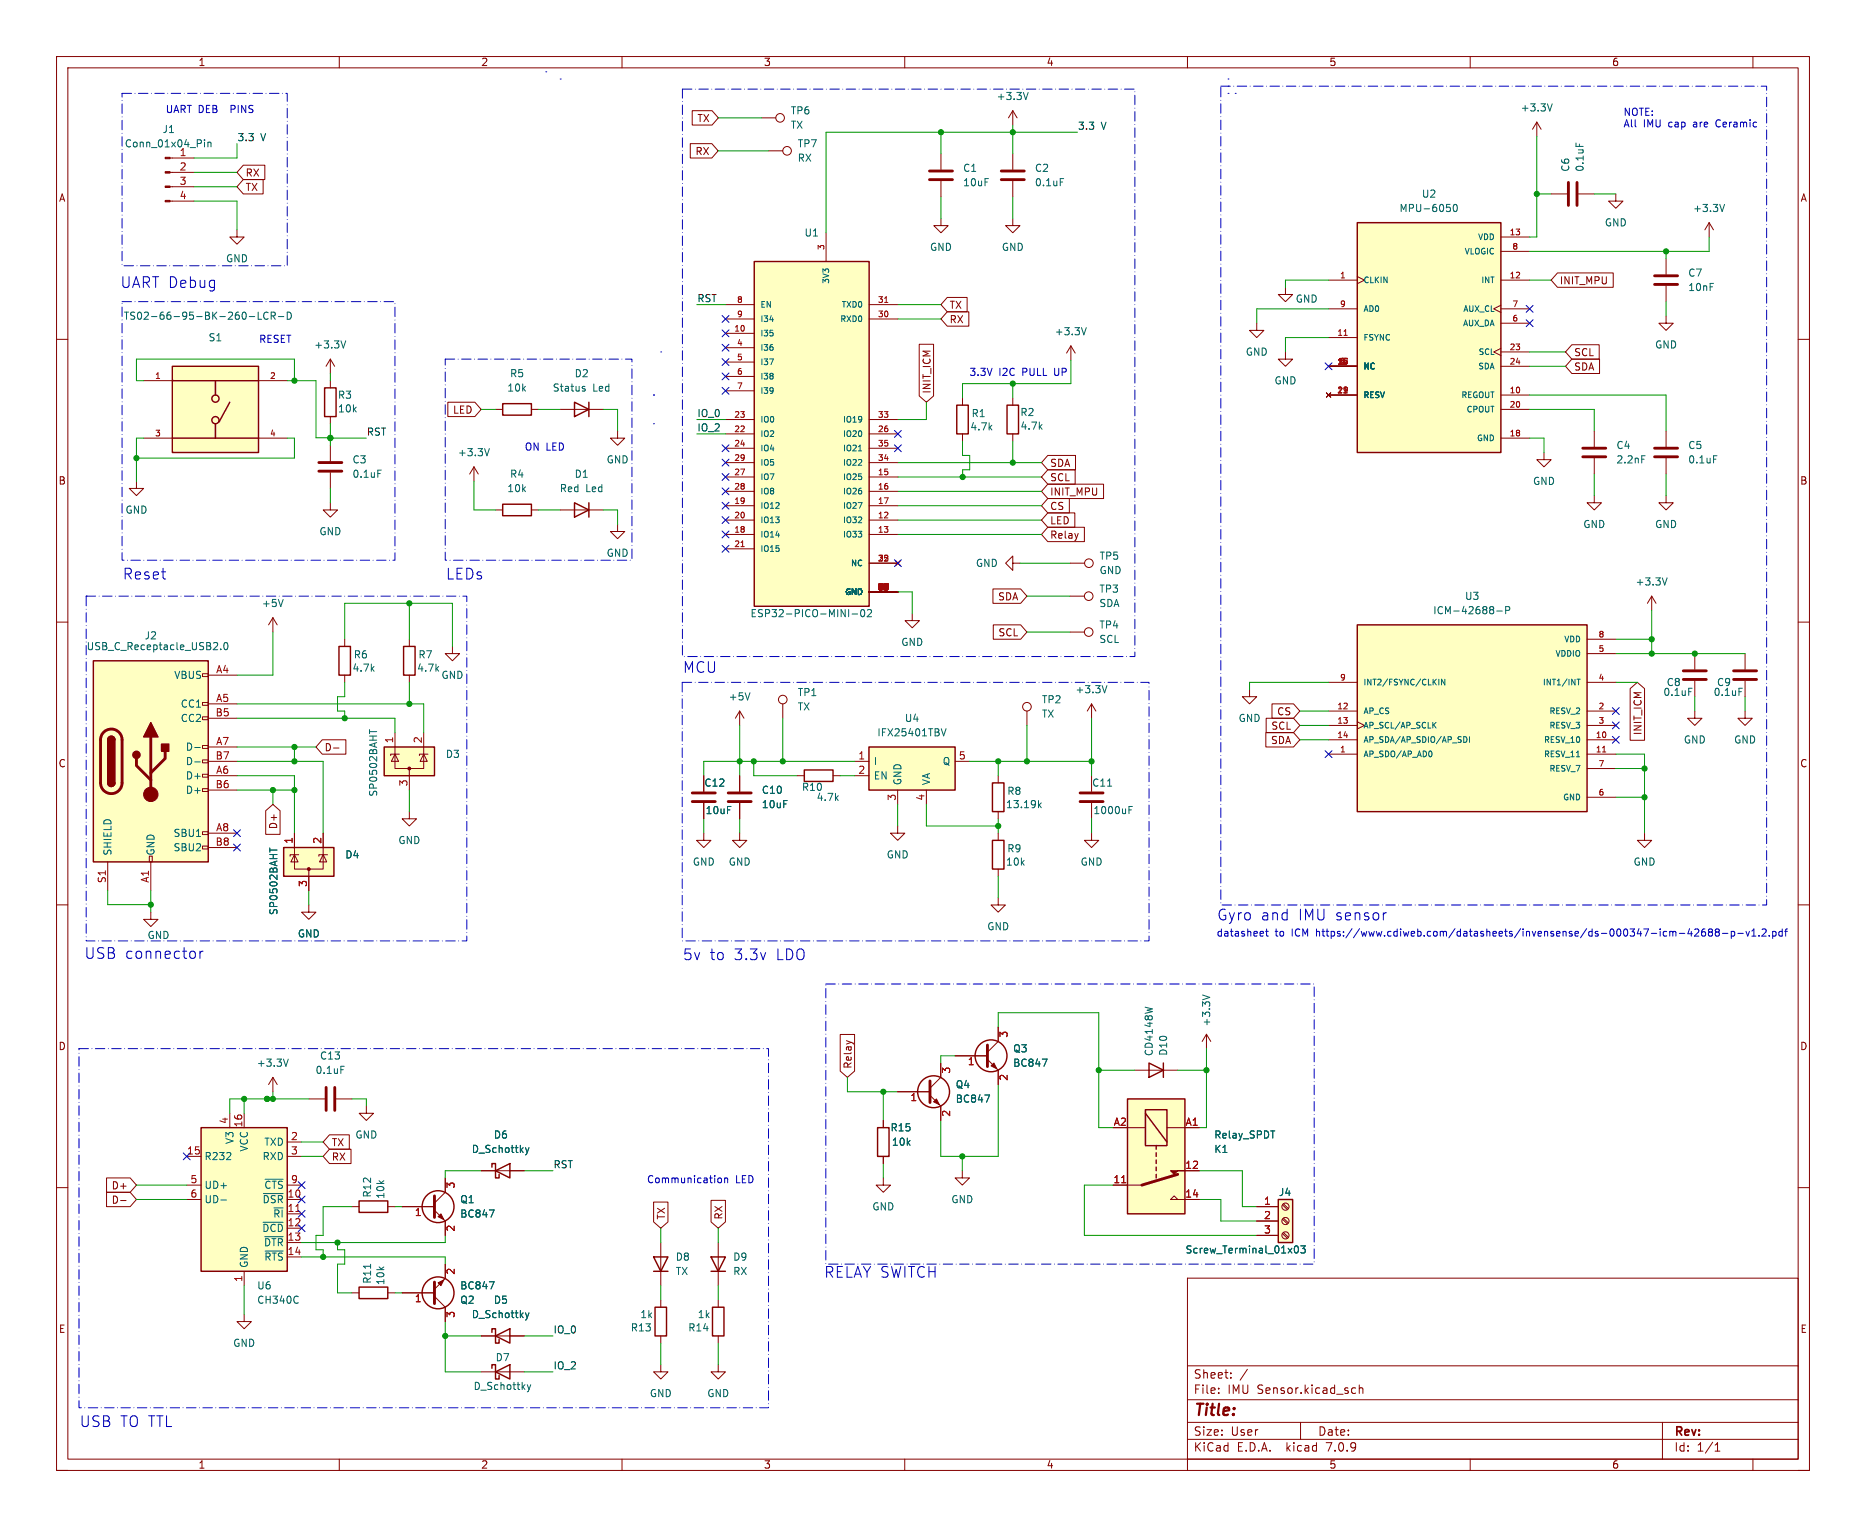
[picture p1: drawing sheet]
<svg xmlns="http://www.w3.org/2000/svg" width="330mm" height="270mm" viewBox="0 0 330 270" stroke-linecap="round" stroke-linejoin="round" font-family="sans-serif">
<defs><g id="words">
<text font-size="2.8" fill="#840000" x="211" y="250.9">Title:</text>
<g font-size="2.6" fill="#0000c2">
<text x="21.2" y="51.1">UART Debug</text>
<text x="21.6" y="102.6">Reset</text>
<text x="78.7" y="102.6">LEDs</text>
<text x="120.6" y="119.1">MCU</text>
<text x="215.1" y="162.9">Gyro</text>
<text x="222.9" y="162.9">and</text>
<text x="229.6" y="162.9">IMU sensor</text>
<text x="14.8" y="169.7">USB connector</text>
<text x="120.6" y="169.9">5v</text>
<text x="125.4" y="169.9">to</text>
<text x="129.8" y="169.9">3.3v</text>
<text x="137.3" y="169.9">LDO</text>
<text x="145.6" y="226.1">RELAY SWITCH</text>
<text x="14" y="252.5">USB TO TTL</text>
</g>
<g font-size="2.1" fill="#840000">
<text x="211" y="244">Sheet:</text>
<text x="211" y="246.7">File:</text>
<text x="217.1" y="246.7">IMU</text>
<text x="222.4" y="246.7">Sensor.kicad_sch</text>
<text x="211" y="256.9">KiCad</text>
<text x="211" y="254.1">Size:</text>
<text x="217.7" y="254.1">User</text>
<text x="218.7" y="256.9">E.D.A.</text>
<text x="227.6" y="256.9">kicad</text>
<text x="233" y="254.1">Date:</text>
<text x="234.8" y="256.9">7.0.9</text>
<text x="296" y="254.3">Rev:</text>
<text x="296" y="256.9">Id:</text>
<text x="300.1" y="256.9">1/1</text>
</g>
<g font-size="1.8" fill="#840000">
<text x="35" y="11.9">1</text>
<text x="85" y="11.9">2</text>
<text x="135" y="11.9">3</text>
<text x="185" y="11.9">4</text>
<text x="235" y="11.9">5</text>
<text x="285" y="11.9">6</text>
<text x="123.2" y="21.8">TX</text>
<text x="122.9" y="27.6">RX</text>
<text x="10.3" y="35.9">A</text>
<text x="43.3" y="34">TX</text>
<text x="43.3" y="31.4">RX</text>
<text x="318.3" y="35.9">A</text>
<text x="275.8" y="50.5">INIT_MPU</text>
<text x="167.8" y="54.8">TX</text>
<text x="167.8" y="57.4">RX</text>
<text x="278.3" y="63.2">SCL</text>
<text x="278.3" y="65.7">SDA</text>
<text x="164.8" y="69.7" transform="rotate(-90 164.8 69.7)">INIT_ICM</text>
<text x="80" y="73.3">LED</text>
<text x="185.6" y="82.8">SDA</text>
<text x="10.3" y="85.9">B</text>
<text x="185.6" y="87.8">INIT_MPU</text>
<text x="185.6" y="85.3">SCL</text>
<text x="318.2" y="85.9">B</text>
<text x="185.6" y="92.9">LED</text>
<text x="185.6" y="95.5">Relay</text>
<text x="185.6" y="90.4">CS</text>
<text x="176.4" y="106.4">SDA</text>
<text x="176.5" y="112.7">SCL</text>
<text x="224.7" y="131.8">SDA</text>
<text x="224.7" y="129.2">SCL</text>
<text x="225.8" y="126.7">CS</text>
<text x="290.5" y="130.1" transform="rotate(-90 290.5 130.1)">INIT_ICM</text>
<text x="10.3" y="135.9">C</text>
<text x="57.3" y="133">D-</text>
<text x="318.2" y="135.9">C</text>
<text x="49.2" y="146.7" transform="rotate(-90 49.2 146.7)">D+</text>
<text x="10.3" y="185.9">D</text>
<text x="318.2" y="185.9">D</text>
<text x="150.8" y="189.1" transform="rotate(-90 150.8 189.1)">Relay</text>
<text x="58.6" y="202.9">TX</text>
<text x="58.6" y="205.4">RX</text>
<text x="19.7" y="213">D-</text>
<text x="19.7" y="210.5">D+</text>
<text x="117.8" y="215.7" transform="rotate(-90 117.8 215.7)">TX</text>
<text x="128" y="215.7" transform="rotate(-90 128 215.7)">RX</text>
<text x="10.3" y="235.9">E</text>
<text x="318.3" y="235.9">E</text>
<text x="35" y="259.9">1</text>
<text x="85" y="259.9">2</text>
<text x="135" y="259.9">3</text>
<text x="185" y="259.9">4</text>
<text x="235" y="259.9">5</text>
<text x="285" y="259.9">6</text>
</g>
<g font-size="1.8" fill="#006464">
<text x="176.2" y="17.9">+3.3V</text>
<text x="28.7" y="23.7">J1</text>
<text x="139.7" y="20.4">TP6</text>
<text x="139.7" y="23">TX</text>
<text x="268.8" y="19.9">+3.3V</text>
<text x="22" y="26.3">Conn_01x04_Pin</text>
<text x="31.7" y="27.7">1</text>
<text x="141" y="26.3">TP7</text>
<text x="141" y="28.8">RX</text>
<text x="170.2" y="30.6">C1</text>
<text x="170.2" y="33.1">10uF</text>
<text x="182.9" y="30.6">C2</text>
<text x="182.9" y="33.1">0.1uF</text>
<text x="251.4" y="35.2">U2</text>
<text x="277.7" y="30.5" transform="rotate(-90 277.7 30.5)">C6</text>
<text x="280.3" y="30.5" transform="rotate(-90 280.3 30.5)">0.1uF</text>
<text x="247.4" y="37.7">MPU-6050</text>
<text x="283.7" y="40.2">GND</text>
<text x="299.3" y="37.7">+3.3V</text>
<text x="39.9" y="46.6">GND</text>
<text x="142.2" y="42">U1</text>
<text x="164.4" y="44.6">GND</text>
<text x="177.1" y="44.6">GND</text>
<text x="229" y="53.7">GND</text>
<text x="298.5" y="49.1">C7</text>
<text x="298.5" y="51.7">10nF</text>
<text x="21.8" y="56.7">TS02-66-95-BK-260-LCR-D</text>
<text x="186.4" y="59.5">+3.3V</text>
<text x="36.8" y="60.6">S1</text>
<text x="55.5" y="61.8">+3.3V</text>
<text x="220.2" y="63.1">GND</text>
<text x="292.6" y="61.8">GND</text>
<text x="59.7" y="70.7">R3</text>
<text x="89.6" y="69.4">10k</text>
<text x="90.1" y="66.9">R5</text>
<text x="97.7" y="69.4">Status</text>
<text x="101.5" y="66.9">D2</text>
<text x="104.8" y="69.4">Led</text>
<text x="225.3" y="68.2">GND</text>
<text x="59.7" y="73.1">10k</text>
<text x="171.5" y="76.3">4.7k</text>
<text x="171.7" y="74">R1</text>
<text x="180.4" y="73.8">R2</text>
<text x="180.4" y="76.2">4.7k</text>
<text x="62.2" y="82.1">C3</text>
<text x="80.9" y="80.9">+3.3V</text>
<text x="107.2" y="82.1">GND</text>
<text x="285.8" y="79.6">C4</text>
<text x="285.8" y="82.1">2.2nF</text>
<text x="298.5" y="79.6">C5</text>
<text x="298.5" y="82.1">0.1uF</text>
<text x="62.2" y="84.7">0.1uF</text>
<text x="89.6" y="87.2">10k</text>
<text x="90.1" y="84.7">R4</text>
<text x="98.9" y="87.2">Red</text>
<text x="101.5" y="84.7">D1</text>
<text x="103.6" y="87.2">Led</text>
<text x="271" y="86">GND</text>
<text x="22.1" y="91">GND</text>
<text x="56.4" y="94.8">GND</text>
<text x="279.9" y="93.6">GND</text>
<text x="292.6" y="93.6">GND</text>
<text x="107.2" y="98.7">GND</text>
<text x="172.5" y="100.4">GND</text>
<text x="194.4" y="99.2">TP5</text>
<text x="194.4" y="101.7">GND</text>
<text x="46.2" y="107.5">+5V</text>
<text x="194.3" y="105">TP3</text>
<text x="194.3" y="107.5">SDA</text>
<text x="259" y="106.3">U3</text>
<text x="289.2" y="103.7">+3.3V</text>
<text x="25.5" y="113.3">J2</text>
<text x="132.6" y="109.3">ESP32-PICO-MINI-02</text>
<text x="194.3" y="111.4">TP4</text>
<text x="194.3" y="113.9">SCL</text>
<text x="253.4" y="108.8">ICM-42688-P</text>
<text x="15.2" y="115.2">USB_C_Receptacle_USB2.0</text>
<text x="62.2" y="119">4.7k</text>
<text x="62.5" y="116.6">R6</text>
<text x="73.7" y="119">4.7k</text>
<text x="73.9" y="116.6">R7</text>
<text x="159.3" y="114.4">GND</text>
<text x="30.7" y="120.2">VBUS</text>
<text x="31.9" y="125.3">CC1</text>
<text x="78" y="120.2">GND</text>
<text x="128.8" y="124.1">+5V</text>
<text x="141" y="123.3">TP1</text>
<text x="141" y="125.8">TX</text>
<text x="184.2" y="124.6">TP2</text>
<text x="190.1" y="122.8">+3.3V</text>
<text x="294.1" y="123.3">0.1uF</text>
<text x="294.7" y="121.5">C8</text>
<text x="303" y="123.3">0.1uF</text>
<text x="303.5" y="121.5">C9</text>
<text x="31.9" y="127.9">CC2</text>
<text x="155" y="130.4">IFX25401TBV</text>
<text x="159.9" y="127.9">U4</text>
<text x="184.2" y="127.1">TX</text>
<text x="218.9" y="127.9">GND</text>
<text x="297.7" y="131.7">GND</text>
<text x="306.6" y="131.7">GND</text>
<text x="32.8" y="132.9">D-</text>
<text x="32.8" y="135.5">D-</text>
<text x="78.7" y="134.2">D3</text>
<text x="154.4" y="135.5">I</text>
<text x="166.6" y="135.5">Q</text>
<text x="32.8" y="138">D+</text>
<text x="32.8" y="140.6">D+</text>
<text x="66.9" y="141" transform="rotate(-90 66.9 141)">SP0502BAHT</text>
<text x="124.5" y="139.3">C12</text>
<text x="134.6" y="140.6">C10</text>
<text x="134.6" y="143.1">10uF</text>
<text x="141.7" y="140">R10</text>
<text x="144.3" y="141.8">4.7k</text>
<text x="154.4" y="138">EN</text>
<text x="159.6" y="138.9" transform="rotate(-90 159.6 138.9)">GND</text>
<text x="164.7" y="138.9" transform="rotate(-90 164.7 138.9)">VA</text>
<text x="177.8" y="143.1">13.19k</text>
<text x="178" y="140.8">R8</text>
<text x="193" y="139.3">C11</text>
<text x="30.6" y="148.2">SBU1</text>
<text x="70.4" y="149.5">GND</text>
<text x="124.7" y="144.2">10uF</text>
<text x="193.3" y="144.2">1000uF</text>
<text x="19.9" y="151.4" transform="rotate(-90 19.9 151.4)">SHIELD</text>
<text x="27.5" y="151.4" transform="rotate(-90 27.5 151.4)">GND</text>
<text x="30.6" y="150.7">SBU2</text>
<text x="61" y="152">D4</text>
<text x="122.4" y="153.3">GND</text>
<text x="128.8" y="153.3">GND</text>
<text x="156.7" y="152">GND</text>
<text x="177.8" y="153.3">10k</text>
<text x="178" y="150.9">R9</text>
<text x="191" y="153.3">GND</text>
<text x="288.8" y="153.3">GND</text>
<text x="49.3" y="161.9" transform="rotate(-90 49.3 161.9)">SP0502BAHT</text>
<text x="26" y="166.2">GND</text>
<text x="52.6" y="166">GND</text>
<text x="174.5" y="164.7">GND</text>
<text x="214.2" y="181.6" transform="rotate(-90 214.2 181.6)">+3.3V</text>
<text x="45.3" y="188.8">+3.3V</text>
<text x="55.7" y="190.1">0.1uF</text>
<text x="56.5" y="187.6">C13</text>
<text x="179.1" y="188.8">BC847</text>
<text x="179.1" y="186.3">Q3</text>
<text x="204.1" y="186.8" transform="rotate(-90 204.1 186.8)">CD4148W</text>
<text x="206.6" y="186.8" transform="rotate(-90 206.6 186.8)">D10</text>
<text x="168.9" y="195.2">BC847</text>
<text x="168.9" y="192.6">Q4</text>
<text x="41.5" y="202.4" transform="rotate(-90 41.5 202.4)">V3</text>
<text x="44" y="203.7" transform="rotate(-90 44 203.7)">VCC</text>
<text x="46.6" y="202.8">TXD</text>
<text x="62.8" y="201.5">GND</text>
<text x="87.2" y="201.5">D6</text>
<text x="157.4" y="200.3">R15</text>
<text x="157.6" y="202.8">10k</text>
<text x="214.6" y="201.5">Relay_SPDT</text>
<text x="36.1" y="205.3">R232</text>
<text x="46.3" y="205.3">RXD</text>
<text x="83.3" y="204.1">D_Schottky</text>
<text x="214.6" y="204.1">K1</text>
<text x="36.1" y="210.4">UD+</text>
<text x="36.1" y="213">UD-</text>
<text x="46.3" y="213">~{DSR}</text>
<text x="46.6" y="210.4">~{CTS}</text>
<text x="48.2" y="215.5">~{RI}</text>
<text x="65.8" y="211.9" transform="rotate(-90 65.8 211.9)">R12</text>
<text x="68.2" y="212.1" transform="rotate(-90 68.2 212.1)">10k</text>
<text x="81.3" y="215.5">BC847</text>
<text x="81.3" y="213">Q1</text>
<text x="154.2" y="214.2">GND</text>
<text x="168.1" y="213">GND</text>
<text x="226.1" y="211.7">J4</text>
<text x="46.3" y="218">~{DCD}</text>
<text x="46.6" y="220.6">~{DTR}</text>
<text x="209.6" y="221.8">Screw_Terminal_01x03</text>
<text x="44" y="224.3" transform="rotate(-90 44 224.3)">GND</text>
<text x="46.6" y="223.1">~{RTS}</text>
<text x="65.8" y="227.1" transform="rotate(-90 65.8 227.1)">R11</text>
<text x="68.2" y="227.3" transform="rotate(-90 68.2 227.3)">10k</text>
<text x="119.4" y="223.1">D8</text>
<text x="119.4" y="225.7">TX</text>
<text x="129.6" y="223.1">D9</text>
<text x="129.6" y="225.7">RX</text>
<text x="45.4" y="228.2">U6</text>
<text x="45.4" y="230.7">CH340C</text>
<text x="81.3" y="228.2">BC847</text>
<text x="81.3" y="230.7">Q2</text>
<text x="83.3" y="233.3">D_Schottky</text>
<text x="87.2" y="230.7">D5</text>
<text x="113.1" y="233.3">1k</text>
<text x="123.3" y="233.3">1k</text>
<text x="41.1" y="238.4">GND</text>
<text x="111.5" y="235.6">R13</text>
<text x="121.6" y="235.6">R14</text>
<text x="83.7" y="246">D_Schottky</text>
<text x="87.6" y="240.9">D7</text>
<text x="114.8" y="247.2">GND</text>
<text x="125" y="247.2">GND</text>
</g>
<g font-size="1.8" fill="#0000c2">
<text x="29.2" y="20.1">UART DEB</text>
<text x="41.1" y="20.1">PINS</text>
<text x="287" y="20.6">NOTE:</text>
<text x="287" y="22.6">All</text>
<text x="290.6" y="22.6">IMU</text>
<text x="295.2" y="22.6">cap</text>
<text x="299.7" y="22.6">are</text>
<text x="303.9" y="22.6">Ceramic</text>
<text x="45.7" y="60.7">RESET</text>
<text x="171.3" y="66.6">3.3V</text>
<text x="176.6" y="66.6">I2C</text>
<text x="180.9" y="66.6">PULL</text>
<text x="186.7" y="66.6">UP</text>
<text x="92.7" y="79.8">ON LED</text>
<text x="215.1" y="165.7">datasheet</text>
<text x="225.5" y="165.7">to</text>
<text x="228.5" y="165.7">ICM</text>
<text x="233" y="165.7">https://www.cdiweb.com/datasheets/invensense/ds-000347-icm-42688-p-v1.2.pdf</text>
<text x="114.3" y="209.3">Communication</text>
<text x="130.1" y="209.3">LED</text>
</g>
<g font-size="1.8" fill="#0f0f0f">
<text x="190.5" y="23">3.3</text>
<text x="194.7" y="23">V</text>
<text x="41.9" y="25.1">3.3</text>
<text x="46.1" y="25.1">V</text>
<text x="123.2" y="53.5">RST</text>
<text x="64.8" y="77.1">RST</text>
<text x="123.2" y="76.4">IO_2</text>
<text x="123.2" y="73.8">IO_0</text>
<text x="97.8" y="206.7">RST</text>
<text x="97.8" y="235.9">IO_0</text>
<text x="97.8" y="242.2">IO_2</text>
</g>
<g font-size="1.8" fill="#a90000">
<text x="31.7" y="30.2">2</text>
<text x="31.7" y="32.8">3</text>
<text x="31.7" y="35.3">4</text>
<text x="38.1" y="119.1">A4</text>
<text x="38.1" y="124.2">A5</text>
<text x="38" y="126.7">B5</text>
<text x="38.1" y="131.8">A7</text>
<text x="69.6" y="131.5" transform="rotate(-90 69.6 131.5)">1</text>
<text x="74.7" y="131.5" transform="rotate(-90 74.7 131.5)">2</text>
<text x="38" y="134.4">B7</text>
<text x="38.1" y="136.9">A6</text>
<text x="151.7" y="134.4">1</text>
<text x="151.7" y="136.9">2</text>
<text x="169.5" y="134.4">5</text>
<text x="38" y="139.4">B6</text>
<text x="72.1" y="139.1" transform="rotate(-90 72.1 139.1)">3</text>
<text x="158.5" y="141.7" transform="rotate(-90 158.5 141.7)">3</text>
<text x="163.6" y="141.7" transform="rotate(-90 163.6 141.7)">4</text>
<text x="38" y="149.6">B8</text>
<text x="38.1" y="147.1">A8</text>
<text x="51.8" y="149.3" transform="rotate(-90 51.8 149.3)">1</text>
<text x="56.9" y="149.3" transform="rotate(-90 56.9 149.3)">2</text>
<text x="18.8" y="156.3" transform="rotate(-90 18.8 156.3)">S1</text>
<text x="26.4" y="156.2" transform="rotate(-90 26.4 156.2)">A1</text>
<text x="54.4" y="156.9" transform="rotate(-90 54.4 156.9)">3</text>
<text x="178.5" y="183.6" transform="rotate(-90 178.5 183.6)">3</text>
<text x="168.4" y="189.9" transform="rotate(-90 168.4 189.9)">3</text>
<text x="171.1" y="188.7">1</text>
<text x="178.5" y="191.2" transform="rotate(-90 178.5 191.2)">2</text>
<text x="160.9" y="195">1</text>
<text x="168.4" y="197.6" transform="rotate(-90 168.4 197.6)">2</text>
<text x="40.4" y="198.8" transform="rotate(-90 40.4 198.8)">4</text>
<text x="42.9" y="199.4" transform="rotate(-90 42.9 199.4)">16</text>
<text x="51.4" y="201.7">2</text>
<text x="196.9" y="199.1">A2</text>
<text x="209.6" y="199.1">A1</text>
<text x="33" y="204.2">15</text>
<text x="33.6" y="209.3">5</text>
<text x="51.4" y="204.2">3</text>
<text x="51.4" y="209.3">9</text>
<text x="196.8" y="209.3">11</text>
<text x="209.5" y="206.8">12</text>
<text x="33.6" y="211.8">6</text>
<text x="50.8" y="211.8">10</text>
<text x="50.8" y="214.4">11</text>
<text x="73.3" y="215.3">1</text>
<text x="80.7" y="210.3" transform="rotate(-90 80.7 210.3)">3</text>
<text x="209.5" y="211.8">14</text>
<text x="223.4" y="213.1">1</text>
<text x="223.4" y="215.6">2</text>
<text x="50.8" y="216.9">12</text>
<text x="50.8" y="219.5">13</text>
<text x="50.8" y="222">14</text>
<text x="80.7" y="217.9" transform="rotate(-90 80.7 217.9)">2</text>
<text x="223.4" y="218.2">3</text>
<text x="42.9" y="226.8" transform="rotate(-90 42.9 226.8)">1</text>
<text x="80.7" y="225.5" transform="rotate(-90 80.7 225.5)">2</text>
<text x="73.3" y="230.6">1</text>
<text x="80.7" y="233.1" transform="rotate(-90 80.7 233.1)">3</text>
</g>
<g font-size="1.4" fill="#a90000">
<text x="266.9" y="41.7">13</text>
<text x="145.8" y="44.3" transform="rotate(-90 145.8 44.3)">3</text>
<text x="267.4" y="44.2">8</text>
<text x="130.2" y="53.6">8</text>
<text x="155.2" y="53.6">31</text>
<text x="236.9" y="49.3">1</text>
<text x="266.9" y="49.3">12</text>
<text x="129.8" y="58.7">10</text>
<text x="130.2" y="56.1">9</text>
<text x="155.2" y="56.1">30</text>
<text x="236.4" y="59.4">11</text>
<text x="236.9" y="54.4">9</text>
<text x="267.4" y="56.9">6</text>
<text x="267.4" y="54.4">7</text>
<text x="130.2" y="61.2">4</text>
<text x="130.2" y="63.8">5</text>
<text x="236.9" y="64.5">47</text>
<text x="236.9" y="64.5">5</text>
<text x="266.9" y="62">23</text>
<text x="266.9" y="64.5">24</text>
<text x="27.3" y="67.1">1</text>
<text x="47.6" y="67.1">2</text>
<text x="130.2" y="66.3">6</text>
<text x="130.2" y="68.8">7</text>
<text x="236.4" y="69.6">21</text>
<text x="237.2" y="69.6">2</text>
<text x="266.9" y="69.6">10</text>
<text x="27.3" y="77.2">3</text>
<text x="47.6" y="77.2">4</text>
<text x="129.8" y="76.5">22</text>
<text x="129.8" y="73.9">23</text>
<text x="155.2" y="76.5">26</text>
<text x="155.2" y="73.9">33</text>
<text x="266.9" y="77.2">18</text>
<text x="266.9" y="72.1">20</text>
<text x="129.8" y="79">24</text>
<text x="129.8" y="81.5">29</text>
<text x="155.2" y="81.5">34</text>
<text x="155.2" y="79">35</text>
<text x="129.8" y="89.2">19</text>
<text x="129.8" y="84.1">27</text>
<text x="129.8" y="86.6">28</text>
<text x="155.2" y="84.1">15</text>
<text x="155.2" y="86.6">16</text>
<text x="155.2" y="89.2">17</text>
<text x="129.8" y="94.2">18</text>
<text x="129.8" y="91.7">20</text>
<text x="155.2" y="91.7">12</text>
<text x="155.2" y="94.2">13</text>
<text x="129.8" y="96.8">21</text>
<text x="155.2" y="99.3">32</text>
<text x="155.6" y="104.4">18</text>
<text x="155.9" y="104.4">1</text>
<text x="155.9" y="104.4">2</text>
<text x="282.6" y="112.8">8</text>
<text x="282.6" y="115.3">5</text>
<text x="236.4" y="125.5">12</text>
<text x="236.9" y="120.4">9</text>
<text x="282.6" y="125.5">2</text>
<text x="282.6" y="120.4">4</text>
<text x="236.4" y="128">13</text>
<text x="236.4" y="130.6">14</text>
<text x="282.1" y="130.6">10</text>
<text x="282.6" y="128">3</text>
<text x="236.9" y="133.1">1</text>
<text x="282.1" y="133.1">11</text>
<text x="282.6" y="135.6">7</text>
<text x="282.6" y="140.7">6</text>
</g>
<g font-size="1.4" fill="#006464">
<text x="258.9" y="45.2">VLOGIC</text>
<text x="261.3" y="42.6">VDD</text>
<text x="146.8" y="50.3" transform="rotate(-90 146.8 50.3)">3V3</text>
<text x="241" y="50.3">CLKIN</text>
<text x="261.8" y="50.3">INT</text>
<text x="134.4" y="59.7">I35</text>
<text x="134.4" y="54.6">EN</text>
<text x="134.4" y="57.1">I34</text>
<text x="148.5" y="57.1">RXD0</text>
<text x="148.7" y="54.6">TXD0</text>
<text x="241" y="55.3">AD0</text>
<text x="258.6" y="57.9">AUX_DA</text>
<text x="258.6" y="55.3">AUX_CL</text>
<text x="134.4" y="62.2">I36</text>
<text x="134.4" y="64.8">I37</text>
<text x="241" y="60.4">FSYNC</text>
<text x="241" y="65.5">NC</text>
<text x="261.3" y="65.5">SDA</text>
<text x="261.4" y="63">SCL</text>
<text x="134.4" y="67.3">I38</text>
<text x="134.4" y="69.8">I39</text>
<text x="241" y="70.6">RESV</text>
<text x="258.3" y="70.6">REGOUT</text>
<text x="134.4" y="77.5">IO2</text>
<text x="134.4" y="74.9">IO0</text>
<text x="149" y="77.5">IO20</text>
<text x="149" y="74.9">IO19</text>
<text x="259.2" y="73.1">CPOUT</text>
<text x="134.4" y="80">IO4</text>
<text x="134.4" y="82.5">IO5</text>
<text x="149" y="82.5">IO22</text>
<text x="149" y="80">IO21</text>
<text x="261.1" y="78.2">GND</text>
<text x="134.4" y="85.1">IO7</text>
<text x="134.4" y="87.6">IO8</text>
<text x="149" y="85.1">IO25</text>
<text x="149" y="87.6">IO26</text>
<text x="134.4" y="95.2">IO14</text>
<text x="134.4" y="90.2">IO12</text>
<text x="134.4" y="92.7">IO13</text>
<text x="149" y="92.7">IO32</text>
<text x="149" y="95.2">IO33</text>
<text x="149" y="90.2">IO27</text>
<text x="134.4" y="97.8">IO15</text>
<text x="150.4" y="100.3">NC</text>
<text x="149.3" y="105.4">GND</text>
<text x="276.5" y="113.8">VDD</text>
<text x="274.9" y="116.3">VDDIO</text>
<text x="241" y="121.4">INT2/FSYNC/CLKIN</text>
<text x="272.7" y="121.4">INT1/INT</text>
<text x="241" y="126.5">AP_CS</text>
<text x="241" y="129">AP_SCL/AP_SCLK</text>
<text x="241" y="131.5">AP_SDA/AP_SDIO/AP_SDI</text>
<text x="272.9" y="131.5">RESV_10</text>
<text x="273.9" y="126.5">RESV_2</text>
<text x="273.9" y="129">RESV_3</text>
<text x="241" y="134.1">AP_SDO/AP_AD0</text>
<text x="272.9" y="134.1">RESV_11</text>
<text x="273.9" y="136.6">RESV_7</text>
<text x="276.3" y="141.7">GND</text>
</g>
</g></defs>
<g fill="none" stroke="#840000" stroke-width=".18">
<path d="M10 10h310v250h-310zM12 12h306v246h-306zM60 10v2M110 10v2M122.4 19.6h3.5l1.1 1.2-1.1 1.3h-3.5zM160 10v2M179.1 19.6v2.5M179.1 19.6l-.8 1.2M179.1 19.6l.8 1.2M210 10v2M260 10v2M310 10v2"/>
<path d="M30.1 35.6h4.2M30.1 33h4.2M30.1 30.5h4.2M30.1 27.9h4.2M43 31.7h3.5v2.6h-3.5l-1.1-1.3zM43 29.2h3.8v2.6h-3.8l-1.1-1.3zM122.1 25.4h3.8l1.1 1.3-1.1 1.2h-3.8zM134.7 20.8h2.5M135.9 26.7h2.5M166.4 38.6v1.3h1.3l-1.3 1.3-1.3-1.3h1.3M166.4 27.2v2.8M166.4 32v2.8"/>
<path d="M179.1 38.6v1.3h1.3l-1.3 1.3-1.3-1.3h1.3M179.1 27.2v2.8M179.1 32v2.8M271.8 21.6l-.8 1.3M271.8 21.6v2.5M271.8 21.6l.7 1.3M274.3 34.3h2.8M279.1 34.3h2.8M285.7 34.3v1.3h1.3l-1.3 1.2-1.2-1.2h1.2M302.3 39.4l-.8 1.2M302.3 39.4v2.5M302.3 39.4l.7 1.2"/>
<path d="M10 60h2M41.9 40.6v1.3h1.3l-1.3 1.3-1.3-1.3h1.3M128.3 58.9h5.1M128.3 56.4h5.1M128.3 53.9h5.1M146.1 41.2v5M153.7 56.4h5.1M153.7 53.9h5.1M167.5 52.6h3.5v2.5h-3.5l-1.1-1.2zM167.5 55.1h3.8v2.6h-3.8l-1.1-1.3zM222.2 57.1v1.3h1.3l-1.3 1.3-1.2-1.3h1.2M227.3 50.8v1.3h1.3l-1.3 1.2-1.2-1.2h1.2"/>
<path d="M234.9 49.5h5.1M234.9 59.7h5.1M234.9 54.6h5.1M240 48.9l1.3 .6-1.3 .7M265.4 54l-1.2 .6 1.2 .6M265.4 49.5h5.1M265.4 41.9h5.1M265.4 57.1h5.1M265.4 54.6h5.1M265.4 44.4h5.1M275.4 48.3h9.9v2.5h-9.9l-1.1-1.3zM294.6 55.9v1.2h1.3l-1.3 1.3-1.2-1.3h1.2"/>
<path d="M294.6 45.7v2.8M294.6 50.5v2.8M318 60h2M25.4 67.3h5.1M25.4 77.5h5.1M45.7 67.3h5.1M45.7 77.5h5.1M58.4 63.5l-.7 1.3M58.4 63.5v2.5M58.4 67.3v1.3M58.4 73.7v1.2M58.4 78.7v2.8"/>
<path d="M58.4 63.5l.8 1.3M79.2 71.1h4.8l1.1 1.3-1.1 1.3h-4.8zM87.6 72.4h1.3M94 72.4h1.2M99.1 72.4h7.6M109.2 76.2v1.3h1.3l-1.3 1.2-1.3-1.2h1.3M128.3 76.7h5.1M128.3 74.2h5.1M128.3 79.3h5.1M128.3 61.5h5.1M128.3 64h5.1M128.3 66.6h5.1"/>
<path d="M128.3 69.1h5.1M153.7 76.7h5.1M153.7 74.2h5.1M153.7 79.3h5.1M162.6 60.9h2.5v9.1l-1.3 1.1-1.2-1.1zM170.2 70.4v1.2M170.2 76.7v1.3M179.1 70.4v1.2M179.1 76.7v1.3M189.4 61.2l-.8 1.2M189.4 61.2v2.5M189.4 61.2l.7 1.2"/>
<path d="M227.3 62.2v1.3h1.3l-1.3 1.3-1.2-1.3h1.2M234.6 69.5l.7 .7M234.9 69.8h5.1M234.9 64.8h5.1M235.3 69.5l-.7 .7M265.4 61.6l-1.2 .6 1.2 .7M265.4 77.5h5.1M265.4 72.4h5.1M265.4 69.8h5.1M265.4 64.8h5.1M265.4 62.2h5.1M278 61h4.8v2.5h-4.8l-1.1-1.3z"/>
<path d="M278 63.5h4.9v2.5h-4.9l-1.1-1.2zM281.9 76.2v2.8M294.6 76.2v2.8M24.1 85.1v1.3h1.3l-1.3 1.2-1.2-1.2h1.2M58.4 88.9v1.3h1.3l-1.3 1.2-1.3-1.2h1.3M58.4 83.6v2.8M83.8 82.5l-.7 1.3M83.8 82.5v2.6M83.8 82.5l.8 1.3M87.6 90.2h1.3M94 90.2h1.2M99.1 90.2h7.6"/>
<path d="M109.2 92.7v1.3h1.3l-1.3 1.2-1.3-1.2h1.3M128.3 92h5.1M128.3 94.5h5.1M128.3 84.3h5.1M128.3 86.9h5.1M128.3 89.4h5.1M128.3 97h5.1M128.3 81.8h5.1M153.7 92h5.1M153.7 94.5h5.1M153.7 84.3h5.1M153.7 86.9h5.1"/>
<path d="M153.7 89.4h5.1M153.7 99.6h5.1M153.7 81.8h5.1M158.4 99.2l.8 .8M159.2 99.2l-.8 .8M179.1 99.6v-1.3l-1.3 1.3 1.3 1.3v-1.3h1.3M185.3 90.7h4.8v2.5h-4.8l-1.1-1.2zM185.3 93.2h6.5v2.6h-6.5l-1.1-1.3zM185.3 85.6h9.9v2.6h-9.9l-1.1-1.3zM185.3 83.1h4.8v2.5h-4.8l-1.1-1.3zM185.3 80.5h4.9v2.6h-4.9l-1.1-1.3zM185.3 88.2h3.8v2.5h-3.8l-1.1-1.3z"/>
<path d="M189.3 99.6h2.5M273 80v1.3h1.3l-1.3 1.2-1.2-1.2h1.2M281.9 87.6v1.3h1.3l-1.3 1.3-1.2-1.3h1.2M281.9 81v2.8M294.6 87.6v1.3h1.3l-1.3 1.3-1.2-1.3h1.2M294.6 81v2.8M10 110h2M35.8 119.1h1v.5h-1zM36.8 119.4h5.1M48.3 109.2v2.6M48.3 109.2l-.8 1.3M48.3 109.2l.7 1.3"/>
<path d="M61 113v1.3M61 119.4v1.2M72.4 113v1.3M72.4 119.4v1.2M80 114.3v1.3h1.3l-1.3 1.2-1.3-1.2h1.3M153.7 104.7h5.1M161.3 108.5v1.2h1.3l-1.3 1.3-1.2-1.3h1.2M175.6 104.1h4.9l1.1 1.3-1.1 1.3h-4.9zM175.7 110.5h4.8l1.1 1.3-1.1 1.2h-4.8zM189.2 105.4h2.6M189.2 111.8h2.6M280.7 115.6h5"/>
<path d="M280.7 113h5M292.1 105.4l-.8 1.3M292.1 105.4v2.5M292.1 105.4l.8 1.3M299.7 115.6v2.8M308.6 115.6v2.8M318 110h2M35.8 139.4h1v.6h-1zM35.8 136.9h1v.5h-1zM35.8 134.4h1v.5h-1zM35.8 131.8h1v.5h-1zM35.8 126.7h1v.6h-1z"/>
<path d="M35.8 124.2h1v.5h-1zM36.8 137.2h5.1M36.8 134.6h5.1M36.8 124.5h5.1M36.8 132.1h5.1M36.8 127h5.1M36.8 139.7h5.1M57 130.8h4.2v2.6h-4.2l-1.1-1.3zM59 132.3h.9M69.8 133.3v2.6h5.1v-2.6M69.8 133.3l.7 1.3h-1.3zM69.8 129.5v3.8"/>
<path d="M70.6 133.3h-1.5v.3M72.4 135.9v3.8M74.9 133.3l.7 1.3h-1.3zM74.9 129.5v3.8M75.7 133.3h-1.5v.3M124.5 137.2v2.8M130.8 125.7l-.8 1.3M130.8 125.7v2.6M130.8 137.2v2.8M130.8 125.7l.8 1.3M138.4 124.5v2.5M141 137.2h1.2"/>
<path d="M147.3 137.2h1.3M151.1 137.2h2.6M151.1 134.6h2.6M158.7 139.7v2.5M163.8 139.7v2.5M168.9 134.6h2.5M176.5 137.2v1.2M181.6 125.7v2.6M193 124.5l-.7 1.2M193 124.5v2.5M193 137.2v2.8M193 124.5l.8 1.2"/>
<path d="M221 121.9v1.3h1.2l-1.2 1.3-1.3-1.3h1.3M223.9 129.5h4.9l1.1 1.3-1.1 1.3h-4.9zM223.9 127h4.9l1.1 1.3-1.1 1.2h-4.9zM224.9 124.5h3.9l1.1 1.2-1.1 1.3h-3.9zM234.9 133.3h5.1M234.9 130.8h5.1M234.9 125.7h5.1M234.9 128.3h5.1M234.9 120.6h5.1M240 127.6l1.3 .7-1.3 .6M280.7 133.3h5M280.7 130.8h5"/>
<path d="M280.7 125.7h5M280.7 128.3h5M280.7 120.6h5M280.7 135.9h5M288.3 121.8l1.3-1.2 1.2 1.2v9.1h-2.5zM299.7 125.7v1.3h1.3l-1.3 1.3-1.3-1.3h1.3M299.7 120.4v2.8M308.6 125.7v1.3h1.3l-1.3 1.3-1.3-1.3h1.3M308.6 120.4v2.8M10 160h2M19 152.4v5.1M26.4 151.4h.5v1h-.5z"/>
<path d="M26.7 152.4v5.1M35.8 149.6h1v.5h-1zM35.8 147.1h1v.5h-1zM36.8 147.3h5.1M36.8 149.9h5.1M47 143.4l1.3-1.2 1.2 1.2v4.1h-2.5zM52.1 151.1v2.6h5v-2.6M52.1 151.1l.6 1.3h-1.3zM52.1 147.3v3.8M52.8 151.1h-1.5v.3M54.6 153.7v3.8M57.1 151.1l.7 1.3h-1.3z"/>
<path d="M57.1 147.3v3.8M57.9 151.1h-1.5v.3M72.4 143.5v1.3h1.3l-1.3 1.2-1.3-1.2h1.3M124.5 147.3v1.3h1.2l-1.2 1.3-1.3-1.3h1.3M124.5 142v2.8M130.8 147.3v1.3h1.3l-1.3 1.3-1.3-1.3h1.3M130.8 142v2.8M158.7 146v1.3h1.3l-1.3 1.3-1.2-1.3h1.2M176.5 158.7v1.3h1.3l-1.3 1.3-1.2-1.3h1.2M176.5 143.5v1.3M176.5 147.3v1.3M176.5 153.7v1.2"/>
<path d="M193 147.3v1.3h1.3l-1.3 1.3-1.2-1.3h1.2M193 142v2.8M280.7 141h5M290.8 147.3v1.3h1.3l-1.3 1.3-1.2-1.3h1.2M318 160h2M26.7 161.3v1.3h1.2l-1.2 1.2-1.3-1.2h1.3M54.6 160v1.3h1.3l-1.3 1.3-1.3-1.3h1.3M40.6 196.8v2.6M43.2 196.8v2.6M48.3 190.5l-.8 1.3M48.3 190.5v2.5M48.3 190.5l.7 1.3"/>
<path d="M54.6 194.3h2.8M59.5 194.3h2.7M64.8 195.6v1.2h1.3l-1.3 1.3-1.3-1.3h1.3M148.6 182.9h2.5v6.5l-1.2 1.1-1.3-1.1zM156.2 198.1v1.3M158.7 193h5.8M164.5 193.7l1.9 1.9v2.5M166.4 188v2.5l-1.9 1.9M168.9 186.7h5.7M174.6 187.3l1.9 1.9v2.6M176.5 181.6v2.5l-1.9 2M199.4 199.4h3.2"/>
<path d="M200.7 189.2h7.6M206.4 199.4h5.7M213.4 182.9l-.8 1.2M213.4 182.9v2.5M213.4 182.9l.7 1.2M10 210h2M18.8 210.8h4.2l1.1 1.3-1.1 1.3h-4.2zM18.8 208.3h4.2l1.1 1.2-1.1 1.3h-4.2zM21.3 212.3h1M33 209.5h2.6M33 212.1h2.6M33 204.5h2.6"/>
<path d="M50.8 209.5h2.5M50.8 212.1h2.5M50.8 214.6h2.5M50.8 217.2h2.5M50.8 219.7h2.5M50.8 204.5h2.5M50.8 201.9h2.5M58.3 200.7h3.5v2.5h-3.5l-1.2-1.3zM58.3 203.2h3.8v2.5h-3.8l-1.2-1.2zM62.2 213.4h1.3M68.6 213.4h1.2M71.1 213.4h5.7"/>
<path d="M76.8 214l1.9 1.9v2.5M78.7 208.3v2.5l-1.9 1.9M85.1 207h7.6M115.6 212.5h2.5v3.6l-1.2 1.1-1.3-1.1zM116.9 219.7v7.6M125.7 212.2h2.6v3.9l-1.3 1.1-1.3-1.1zM127 219.7v7.6M156.2 208.3v1.2h1.3l-1.3 1.3-1.3-1.3h1.3M156.2 204.5v1.2M170.2 207v1.3h1.2l-1.2 1.2-1.3-1.2h1.3M196.8 209.5h5.1M208.3 212.1l-.7-.6-.6 .6h5.1"/>
<path d="M209.5 207h2.6M222.2 213.4h3.9M222.2 215.9h3.9M222.2 218.4h3.9M226.8 218.1l.9 .8M226.8 215.6l.9 .8M226.8 213l.9 .9M227 217.9l.8 .9M227 215.4l.8 .8M227 212.9l.8 .8M318 210h2M43.2 232.4v1.3h1.2l-1.2 1.2-1.3-1.2h1.3"/>
<path d="M43.2 224.8v2.5M50.8 222.2h2.5M62.2 228.6h1.3M68.6 228.6h1.2M71.1 228.6h5.7M76.8 229.2l1.9 1.9v2.6M78.7 223.5v2.6l-1.9 1.9M85.1 236.2h7.6M116.9 229.9v1.2M116.9 236.2v1.3M127 229.9v1.2M127 236.2v1.3"/>
<path d="M210 226h108v32h-108zM10 260h2M60 258v2M85.1 242.6h7.6M110 258v2M116.9 241.3v1.3h1.2l-1.2 1.2-1.3-1.2h1.3M127 241.3v1.3h1.3l-1.3 1.2-1.3-1.2h1.3M160 258v2M210 254.5h108M210 251.5h108M210 247.5h108M210 241.5h108"/>
<path d="M210 258v2M215.5 246.2v.2M215.5 245.5v.1M217.7 243.5v.2M217.7 242.8v.1M220.6 242.1l-1.3 1.9M230 251.5v3M239.3 245.4l.4 .1M239.7 246.3l-.4 .1M240.4 245.5l.2-.1 .4 .1v.9M240.4 244.9v1.5M260 258v2"/>
<path d="M294 251.5v6.5M303.3 256.6h.9M303.3 255.5l.4-.4v1.5M310 258v2M318 260h2"/>
<circle cx="138" cy="20.8" r=".76"/>
<circle cx="139.2" cy="26.7" r=".76"/>
<circle cx="192.6" cy="99.6" r=".76"/>
<circle cx="192.5" cy="111.8" r=".76"/>
<circle cx="192.5" cy="105.4" r=".76"/>
<circle cx="138.4" cy="123.7" r=".76"/>
<circle cx="181.6" cy="125" r=".76"/>
<circle cx="227.3" cy="213.4" r=".63"/>
<circle cx="227.3" cy="215.9" r=".63"/>
<circle cx="227.3" cy="218.4" r=".63"/>
</g>
<g fill="none" stroke="#840000" stroke-width=".25">
<path d="M240 39.4h25.4v40.6h-25.4zM133.4 46.2h20.3v61h-20.3zM30.5 64.8h15.2v15.2h-15.2zM30.5 77.5h15.2M30.5 67.3h15.2M38.1 67.3v2.5M38.1 74.9v2.6M40.6 71.1l-1.9 3.5M57.4 68.6h2v5.1h-2zM88.9 71.4h5.1v2h-5.1zM101.6 71.1l2.5 1.3-2.5 1.3zM104.1 71.1v2.6"/>
<path d="M169.2 71.6h2v5.1h-2zM178.1 71.6h2v5.1h-2zM88.9 89.2h5.1v2h-5.1zM101.6 88.9l2.5 1.3-2.5 1.2zM104.1 88.9v2.5M16.5 116.8h20.3v35.6h-20.3zM59.9 114.3h2.1v5.1h-2.1zM71.4 114.3h2v5.1h-2zM240 110.5h40.7v33h-40.7zM19 138.4a.64 .64 0 0 0 .7 .7 .64 .64 0 0 0 .6-.7M19 130.8a.64 .64 0 0 1 .7-.6 .64 .64 0 0 1 .6 .6M67.9 132.1h8.9v5.1h-8.9z"/>
<path d="M142.2 136.1h5.1v2.1h-5.1zM153.7 132.1h15.2v7.6h-15.2zM175.5 138.4h2v5.1h-2zM50.2 149.9h8.9v5h-8.9zM175.5 148.6h2v5.1h-2zM35.6 199.4h15.2v25.4h-15.2zM155.2 199.4h2v5.1h-2zM199.4 194.3h10.1v20.3h-10.1zM202.6 196.2h3.8v6.4h-3.8zM202.6 196.8l3.8 5.1M203.2 188l2.5 1.2-2.5 1.3zM205.7 188v2.5"/>
<path d="M63.5 212.3h5.1v2.1h-5.1zM87 206.4v-.7h.6v2.6h.7v-.7M87.6 207l2.6-1.3v2.6zM204.5 202.6v.6M204.5 203.8v.7M204.5 205.1v.6M204.5 206.4v.6M204.5 207.6v.7M226.1 212.1h2.5v7.6h-2.5zM63.5 227.6h5.1v2h-5.1zM87 235.6v-.7h.6v2.6h.7v-.6M87.6 236.2l2.6-1.3v2.6z"/>
<path d="M115.6 222.2h2.5l-1.2 2.6zM115.6 224.8h2.5M115.8 231.1h2.1v5.1h-2.1zM125.7 222.2h2.6l-1.3 2.6zM125.7 224.8h2.6M126 231.1h2v5.1h-2zM87 241.9v-.6h.6v2.5h.7v-.6M87.6 242.6l2.6-1.3v2.5z"/>
<circle cx="38.1" cy="74.3" r=".63"/>
<circle cx="38.1" cy="70.5" r=".63"/>
<circle cx="165.1" cy="193" r="2.82"/>
<circle cx="175.3" cy="186.7" r="2.82"/>
<circle cx="77.5" cy="213.4" r="2.82"/>
<circle cx="77.5" cy="228.6" r="2.82"/>
</g>
<g fill="none" stroke="#840000" stroke-width=".51">
<path d="M164.4 31.8h4M164.4 30.2h4M177.1 31.8h4M177.1 30.2h4M277.4 32.3v4M278.9 32.3v4M292.6 48.8h4.1M292.6 50.3h4.1M279.9 79.2h4.1M292.6 79.2h4.1M56.4 83.3h4.1M56.4 81.8h4.1"/>
<path d="M279.9 80.8h4.1M292.6 80.8h4.1M297.7 118.6h4.1M306.6 118.6h4M18.3 129.5a1.91 1.91 0 0 1 2.1-.4 1.91 1.91 0 0 1 1.2 1.7v7.6a1.91 1.91 0 0 1-1.9 1.9 1.91 1.91 0 0 1-1.9-1.9v-7.8l.2-.6zM24.1 134.1v1.3l2.6 2.5M26.7 130.3v10.2M29.2 132.8v1.3l-2.5 2.6M297.7 120.1h4.1M306.6 120.1h4M122.4 141.7h4.1M122.4 140.2h4.1"/>
<path d="M128.8 141.7h4M128.8 140.2h4M191 141.7h4.1M191 140.2h4.1M57.7 192.3v4M59.2 192.3v4M164.5 191.1v3.8M174.6 184.8v3.8M76.8 211.5v3.8M208.3 207.6l-6.4 1.9M76.8 226.7v3.8"/>
</g>
<g fill="#840000" stroke="#840000" stroke-width=".18">
<path d="M165.1 194.8l.5-.5 .5 1z"/>
<path d="M175.3 188.5l.5-.5 .5 1z"/>
<path d="M77.5 226.8l1-.5-.5 1z"/>
<path d="M77.5 215.1l.5-.5 .5 1z"/>
<path d="M207 207h2.5h-1.2l-.7 .6z"/>
<path d="M29.2 35.4h.9v.3h-.9z"/>
<path d="M29.2 32.9h.9v.2h-.9z"/>
<path d="M29.2 30.4h.9v.2h-.9z"/>
<path d="M29.2 27.8h.9v.3h-.9z"/>
<circle cx="54.6" cy="153.7" r=".25"/>
<circle cx="26.7" cy="140.5" r="1.27"/>
<circle cx="72.4" cy="135.9" r=".25"/>
</g>
<g fill="none" stroke="#006464" stroke-width=".18">
<path d="M181.8 16.3l-.4 1.3M274.5 18.4l-.4 1.2M36.2 24.7v.1M36.2 25.1v.9M36.8 25.1v.9M36.8 25.3l.2-.2 .3 .1v.8M187.5 31.6h.6M255.8 36.1h.6M256.4 36.7l.1 .2-.1 .4M257.1 36.3l.2-.2a.68 .68 0 0 1 .4 .7 .68 .68 0 0 1-.4 .6l-.2-.1-.1-.4zM278.7 25.3v.6M305 36.1l-.4 1.3"/>
<path d="M44.1 56h1M45.7 55.2v1.3h.6M47.4 55.3a.6 .6 0 0 0-.8 .4 .6 .6 0 0 0 .6 .8l.2-.2M48 55.9l.6-.1 .1-.2-.1-.3-.6-.1v1.3M48.3 55.9l.4 .6M49.2 56h1M50.8 55.2a.64 .64 0 0 1 .7 .6 .64 .64 0 0 1-.7 .7zM192.1 57.9l-.4 1.3M61.1 60.3l-.4 1.2M86.5 79.3l-.4 1.3M103.1 68.7l.3 .1 .1 .2-.2 .2h-.2M103.1 68.3l.3 .1"/>
<path d="M151.8 79.7h.6M66.8 83.1h.6M290.3 80.6h.6M303 80.6h.6M39 114.8v.1M39.7 113.7l.2-.1a.68 .68 0 0 1 .4 .6 .68 .68 0 0 1-.4 .7l-.2-.1-.1-.4zM50.1 106l-.4 1.3M150.7 108.6h1M152.4 107.8h.1a.68 .68 0 0 1 .4 .6 .68 .68 0 0 1-.4 .7 .84 .84 0 0 1-.1-1.3zM153.4 107.9l.5-.1 .2 .3-.8 1h.8M264.7 108h1M266.3 107.9h.6l.1-.2-.1-.3-.6-.1v1.2"/>
<path d="M294.8 102.2l-.4 1.2M34.4 132.2h1M34.4 134.7h1M65.3 129v.7M132.6 122.5l-.4 1.3M166.5 128.8l.4 1.3 .4-1.3M195.8 121.2l-.5 1.3M195.9 139h.7M253 132.8a.64 .64 0 0 1 0 1M253.5 128.2l.5 .5M254 127.7l-.6 .6M254.5 120.1v1"/>
<path d="M255.5 120.1v1l-.6-1v1M258.9 130.3a.51 .51 0 0 1 .5 .5 .51 .51 0 0 1-.5 .5M259.9 130.3v1M278.8 133.8h.6M278.9 120.1h.6M279.2 120.1v1M298.6 121.7h.6M307.5 121.7h.6M47.7 149.9v.8M183.8 142.3l.3 .5M184.1 142l-.4 .5M199.7 143.2h.4"/>
<path d="M199.7 142.6h.6M202.5 178.1l1.3 .3M212.7 175.9l1.2 .5M51 187.3l-.4 1.2M60.3 188.5h.6M174.2 193.6h.8l-.5 1.3M184.3 187.3h.9l-.6 1.2M39.1 212.2h.9M46.5 216.1h3.6M46.6 211h3.5M46.8 218.7h3.3M46.9 208.5h3.2"/>
<path d="M86.5 213.9h.9l-.6 1.3M92.9 202.9l.3 .9M93.2 203.8l-.3 .4M93.5 202.9l-.3 .9M46.9 221.2h3.2M52.7 229.2v.1M52.7 230.3v.1M65.5 223.5v.8M86.5 226.6h.9l-.6 1.3M92.9 232.1l.3 .9M93.2 233l-.3 .4M93.5 232.1l-.3 .9"/>
<path d="M229 220.4l.2-.1a.68 .68 0 0 1 .4 .6 .68 .68 0 0 1-.4 .7l-.2-.2-.1-.3zM230 220.3h.8l-.4 .5 .4 .1v.5l-.2 .2-.6-.2M93.3 244.8l.3 .9M93.6 245.7l-.3 .4M93.9 244.8l-.3 .9"/>
</g>
<g fill="#ffffc2" stroke="#ffffc2" stroke-width=".18">
<path d="M199.4 194.3h10.1v20.3h-10.1z"/>
<path d="M153.7 132.1h15.2v7.6h-15.2z"/>
<path d="M226.1 212.1h2.5v7.6h-2.5z"/>
<path d="M35.6 199.4h15.2v25.4h-15.2z"/>
<path d="M30.5 64.8h15.2v15.2h-15.2z"/>
<path d="M133.4 46.2h20.3v61h-20.3z"/>
<path d="M50.2 149.9h8.9v5h-8.9z"/>
<path d="M240 110.5h40.7v33h-40.7z"/>
<path d="M240 39.4h25.4v40.6h-25.4z"/>
<path d="M16.5 116.8h20.3v35.6h-20.3z"/>
<path d="M67.9 132.1h8.9v5.1h-8.9z"/>
</g>
<path d="M156.4 53.5h.6M237.7 59.3h.6M131 96.7h.6M283.4 133h.6M52.3 214.2h.7M198.4 209.1h.7" fill="none" stroke="#a90000" stroke-width=".18"/>
<g fill="#840000" stroke="#840000" stroke-width=".25">
<path d="M19 138.4h1.3a.64 .64 0 0 1-.6 .7 .64 .64 0 0 1-.7-.7z"/>
<path d="M19 130.8h1.3v7.6h-1.3z"/>
<path d="M19.2 130.4a.64 .64 0 0 1 .7-.2 .64 .64 0 0 1 .4 .6h-1.3z"/>
<path d="M26.7 127.8l1.2 2.5h-2.5z"/>
<path d="M28.6 131.6h1.2v1.2h-1.2z"/>
<circle cx="24.1" cy="133.5" r=".63"/>
</g>
<g fill="none" stroke="#0000c2" stroke-width=".18">
<path d="M96.5 12.7h.1M99.1 14h.1M217.2 15.2h.1M217.2 16.5h.1M217.2 14h.1M218.4 16.5h.1M115.6 74.9h.1M115.6 69.8h.1M116.8 62.2h.1M15.2 105.4h.1M35.4 168.2v1.3M35.9 168.2l-.4 .1-.1 .3"/>
<path d="M223.4 164.7v.3l-.6 .1M223.8 164.7h.5M224 164.3v1l.3 .2M245 161.4h.2M297 165h1M298.8 164.2l-.3 .9h.8M299.1 164.7v.8M299.7 164.4l.5-.1 .2 .3-.8 .9h.8M301.5 164.3h-.3a.86 .86 0 0 0 0 1.2l.4-.1v-.4l-.2-.3-.4 .1-.1 .2M302.4 164.8l-.3 .2 .1 .4 .2 .1h.3l.1-.2v-.4l-.2-.1M302.4 164.8l-.3-.2 .3-.3h.3l.1 .2-.2 .3M302.4 164.8h.2"/>
<path d="M303.6 164.8l-.3 .2v.3l.3 .2h.3l.2-.2v-.3l-.3-.2M303.6 164.8l-.3-.2 .3-.3h.3l.2 .2-.3 .3M303.6 164.8h.2M304.6 165h1M306.2 164.7h.3l.3 .2-.1 .6h-.5M306.2 164.7v1.2M307.3 165h1M308.8 164.7l.3 .8 .3-.8M309.8 165.5h.7M309.8 164.6l.4-.3v1.2M311.1 165.4v.1M311.6 164.4l.5-.1 .2 .3-.7 .9h.7"/>
<path d="M312.9 165.4v.1M313.5 164.7h.4l.2 .2-.1 .6h-.5M313.5 164.7v1.2M315.2 164.7h-.4l-.2 .2 .1 .6h.5M315.2 164.3v1.2M315.6 164.7h.5M316.1 164.3l-.3 .1v1.1M127.1 208.4l.3-.1 .2 .2-.1 .6h-.4M128.1 208.4l.2-.1 .3 .1 .1 .7M128.1 208.3v.8"/>
</g>
<path d="M21.6 16.5h29.2v30.5h-29.2v-30.5M120.7 15.8h80v100.3h-80v-100.3M215.9 15.2h96.5v144.8h-96.5v-144.8M21.6 53.3h48.2v45.8h-48.2v-45.8M78.7 63.5h33.1v35.6h-33.1v-35.6M15.2 105.4h67.3v61h-67.3v-61M120.6 120.6h82.6v45.8h-82.6v-45.8M146 174h86.4v49.5h-86.4v-49.5M14 185.4h121.9v63.5h-121.9v-63.5" fill="none" stroke="#0000c2" stroke-width=".18" stroke-dasharray="1.7 .6 0 .6"/>
<g fill="none" stroke="#009600" stroke-width=".18">
<path d="M34.3 33h7.6M34.3 35.6h7.6v5M34.3 30.5h7.6M41.9 25.4v2.5h-7.6M127 26.7h8.9M127 20.8h7.7M166.4 23.4v3.8M166.4 34.8v3.8M179.1 22.1v5.1M179.1 34.8v3.8M190.5 23.4h-44.4v17.8M271.8 24.1v17.8h-1.3"/>
<path d="M271.8 34.3h2.5M281.9 34.3h3.8M123.2 53.9h5.1M158.8 56.4h7.6M158.8 53.9h7.6M234.9 59.7h-7.6v2.5M234.9 49.5h-7.6v1.3M234.9 54.6h-12.7v2.5M270.5 49.5h3.8M294.6 44.4v1.3M294.6 53.3v2.6M302.3 41.9v2.5h-31.8"/>
<path d="M25.4 67.3h-1.3v-3.8h28v3.8M25.4 77.5h-1.3v7.6M50.8 67.3h5.1v10.1h2.5M50.8 77.5h1.3v3.5h-28M58.4 66v1.3M58.4 74.9v3.8M58.4 77.5h6.4M85.1 72.4h2.5M95.2 72.4h3.9M106.7 72.4h2.5v3.8M123.2 76.7h5.1M123.2 74.2h5.1"/>
<path d="M163.8 71.1v3.1h-5M170.2 78v2.5h1.3v2.6h-1.3v1.2M179.1 67.8v2.6M179.1 78v3.8M189.4 63.7v4.1h-19.2v2.6M270.5 69.8h24.1v6.4M270.5 77.5h2.5v2.5M270.5 62.2h6.4M270.5 72.4h11.4v3.8M270.5 64.8h6.4M58.4 86.4v2.5M83.8 85.1v5.1h3.8"/>
<path d="M95.2 90.2h3.9M106.7 90.2h2.5v2.5M158.8 81.8h25.4M158.8 86.9h25.4M158.8 84.3h25.4M158.8 89.4h25.4M158.8 92h25.4M158.8 94.5h25.4M180.4 99.6h8.9M281.9 83.8v3.8M294.6 83.8v3.8M48.3 111.8v7.6h-6.4"/>
<path d="M61 113v-6.3h19v7.6M72.4 106.7v6.3M158.8 104.7h2.5v3.8M181.6 111.8h7.6M181.6 105.4h7.6M285.7 115.6h22.9M285.7 113h6.4M292.1 107.9v7.7M41.9 134.6h15.2v12.7M41.9 137.2h10.2v10.1M41.9 127h27.9v2.5M41.9 124.5h33v5"/>
<path d="M41.9 132.1h14M41.9 139.7h10.2M48.3 139.7v2.5M52.1 132.1v2.5M61 120.6v2.6h-1.3v2.5h1.3v1.3M72.4 120.6v3.9M72.4 139.7v3.8M130.8 128.3v8.9M133.3 134.6v2.6h7.7M138.4 127v7.6M148.6 137.2h2.5M151.1 134.6h-26.6v2.6"/>
<path d="M171.4 134.6h21.6M176.5 134.6v2.6M181.6 128.3v6.3M193 127v10.2M229.9 125.7h5M229.9 130.8h5M229.9 128.3h5M234.9 120.6h-13.9v1.3M285.7 120.6h3.9M285.7 133.3h5.1v14M285.7 135.9h5.1M299.7 123.2v2.5"/>
<path d="M308.6 123.2v2.5M19 157.5v2.5h7.7M26.7 157.5v3.8M54.6 157.5v2.5M124.5 144.8v2.5M130.8 144.8v2.5M158.7 142.2v3.8M163.8 142.2v3.8h12.7M176.5 144.8v2.5M176.5 154.9v3.8M193 144.8v2.5M285.7 141h5.1"/>
<path d="M43.2 194.3v2.5M47.2 194.3h.1M48.3 193v1.3M54.6 194.3h-14v2.5M62.2 194.3h2.6v1.3M149.9 190.5v2.5h8.8M156.2 193v5.1M168.9 186.7h-2.5v1.3M176.5 181.6v-2.5h17.8v20.3h2.5M176.5 191.8v12.7h-10.1v-6.4M194.3 189.2h6.4M208.3 189.2h5.1"/>
<path d="M213.4 185.4v14h-1.3M24.1 209.5h8.9M24.1 212.1h8.9M53.3 201.9h3.8M53.3 204.5h3.8M59.7 219.7v1.3h1.3v2.5h-1.3v5.1h2.5M62.2 213.4h-5.1v5h-1.2v2.6h1.2v1.2M69.8 213.4h1.3M78.7 218.4v1.3h-25.4M85.1 207h-6.4v1.3M92.7 207h5.1M116.9 217.2v2.5"/>
<path d="M127 217.2v2.5M156.2 205.7v2.6M170.2 204.5v2.5M196.8 209.5h-5v8.9h30.4M212.1 207h7.6v6.4h2.5M212.1 212.1h3.8v3.8h6.3M43.2 227.3v5.1M53.3 222.2h25.4v1.3M69.8 228.6h1.3M78.7 233.7v8.9h6.4M78.7 236.2h6.4M92.7 236.2h5.1"/>
<path d="M116.9 227.3v2.6M116.9 237.5v3.8M127 227.3v2.6M127 237.5v3.8M92.7 242.6h5.1"/>
</g>
<g fill="none" stroke="#000084" stroke-width=".18">
<path d="M127.7 58.3l1.2 1.3M127.7 55.8l1.2 1.2M128.9 58.3l-1.2 1.3M128.9 55.8l-1.2 1.2M269.9 56.5l1.2 1.3M269.9 54l1.2 1.2M271.1 56.5l-1.2 1.3M271.1 54l-1.2 1.2M127.7 63.4l1.2 1.2M127.7 78.7l1.2 1.2M127.7 68.5l1.2 1.2M127.7 60.9l1.2 1.2"/>
<path d="M127.7 66l1.2 1.2M128.9 63.4l-1.2 1.2M128.9 78.7l-1.2 1.2M128.9 68.5l-1.2 1.2M128.9 60.9l-1.2 1.2M128.9 66l-1.2 1.2M158.2 78.7l1.2 1.2M158.2 76.1l1.2 1.2M159.4 78.7l-1.2 1.2M159.4 76.1l-1.2 1.2M234.3 64.2l1.3 1.2M235.6 64.2l-1.3 1.2"/>
<path d="M127.7 81.2l1.2 1.2M127.7 88.8l1.2 1.2M127.7 96.4l1.2 1.3M127.7 93.9l1.2 1.2M127.7 86.3l1.2 1.2M127.7 83.7l1.2 1.3M127.7 91.4l1.2 1.2M128.9 81.2l-1.2 1.2M128.9 88.8l-1.2 1.2M128.9 96.4l-1.2 1.3M128.9 93.9l-1.2 1.2M128.9 86.3l-1.2 1.2"/>
<path d="M128.9 83.7l-1.2 1.3M128.9 91.4l-1.2 1.2M158.2 99l1.2 1.2M159.4 99l-1.2 1.2M234.3 132.7l1.3 1.3M235.6 132.7l-1.3 1.3M285.1 127.7l1.3 1.2M285.1 130.2l1.3 1.2M285.1 125.1l1.3 1.2M286.4 127.7l-1.3 1.2M286.4 130.2l-1.3 1.2M286.4 125.1l-1.3 1.2"/>
<path d="M41.3 149.3l1.2 1.2M41.3 146.7l1.2 1.2M42.5 149.3l-1.2 1.2M42.5 146.7l-1.2 1.2M32.4 203.9l1.2 1.2M33.6 203.9l-1.2 1.2M52.7 214l1.2 1.2M52.7 211.5l1.2 1.2M52.7 208.9l1.2 1.3M52.7 216.6l1.2 1.2M53.9 214l-1.2 1.2M53.9 211.5l-1.2 1.2"/>
<path d="M53.9 208.9l-1.2 1.3M53.9 216.6l-1.2 1.2"/>
</g>
<g fill="#009600" stroke="#009600" stroke-width=".18">
<circle cx="166.4" cy="23.4" r=".46"/>
<circle cx="179.1" cy="23.4" r=".46"/>
<circle cx="179.1" cy="67.8" r=".46"/>
<circle cx="179.1" cy="81.8" r=".46"/>
<circle cx="294.6" cy="44.4" r=".46"/>
<circle cx="292.1" cy="113" r=".46"/>
<circle cx="292.1" cy="115.6" r=".46"/>
<circle cx="299.7" cy="115.6" r=".46"/>
<circle cx="290.8" cy="135.9" r=".46"/>
<circle cx="290.8" cy="141" r=".46"/>
<circle cx="170.2" cy="84.3" r=".46"/>
<circle cx="271.8" cy="34.3" r=".46"/>
<circle cx="193" cy="134.6" r=".46"/>
<circle cx="181.6" cy="134.6" r=".46"/>
<circle cx="176.5" cy="146" r=".46"/>
<circle cx="194.3" cy="189.2" r=".46"/>
<circle cx="213.4" cy="189.2" r=".46"/>
<circle cx="176.5" cy="134.6" r=".46"/>
<circle cx="133.3" cy="134.6" r=".46"/>
<circle cx="130.8" cy="134.6" r=".46"/>
<circle cx="138.4" cy="134.6" r=".46"/>
<circle cx="59.7" cy="219.7" r=".46"/>
<circle cx="57.1" cy="222.2" r=".46"/>
<circle cx="78.7" cy="236.2" r=".46"/>
<circle cx="156.2" cy="193" r=".46"/>
<circle cx="170.2" cy="204.5" r=".46"/>
<circle cx="47.2" cy="194.3" r=".46"/>
<circle cx="43.2" cy="194.3" r=".46"/>
<circle cx="48.3" cy="194.3" r=".46"/>
<circle cx="61" cy="127" r=".46"/>
<circle cx="72.4" cy="124.5" r=".46"/>
<circle cx="72.4" cy="106.7" r=".46"/>
<circle cx="52.1" cy="67.3" r=".46"/>
<circle cx="24.1" cy="81" r=".46"/>
<circle cx="58.4" cy="77.5" r=".46"/>
<circle cx="58.4" cy="77.4" r=".46"/>
<circle cx="26.7" cy="160" r=".46"/>
<circle cx="48.3" cy="139.7" r=".46"/>
<circle cx="52.1" cy="139.7" r=".46"/>
<circle cx="52.1" cy="132.1" r=".46"/>
<circle cx="52.1" cy="134.6" r=".46"/>
</g>
<use href="#words"/>
</svg>
